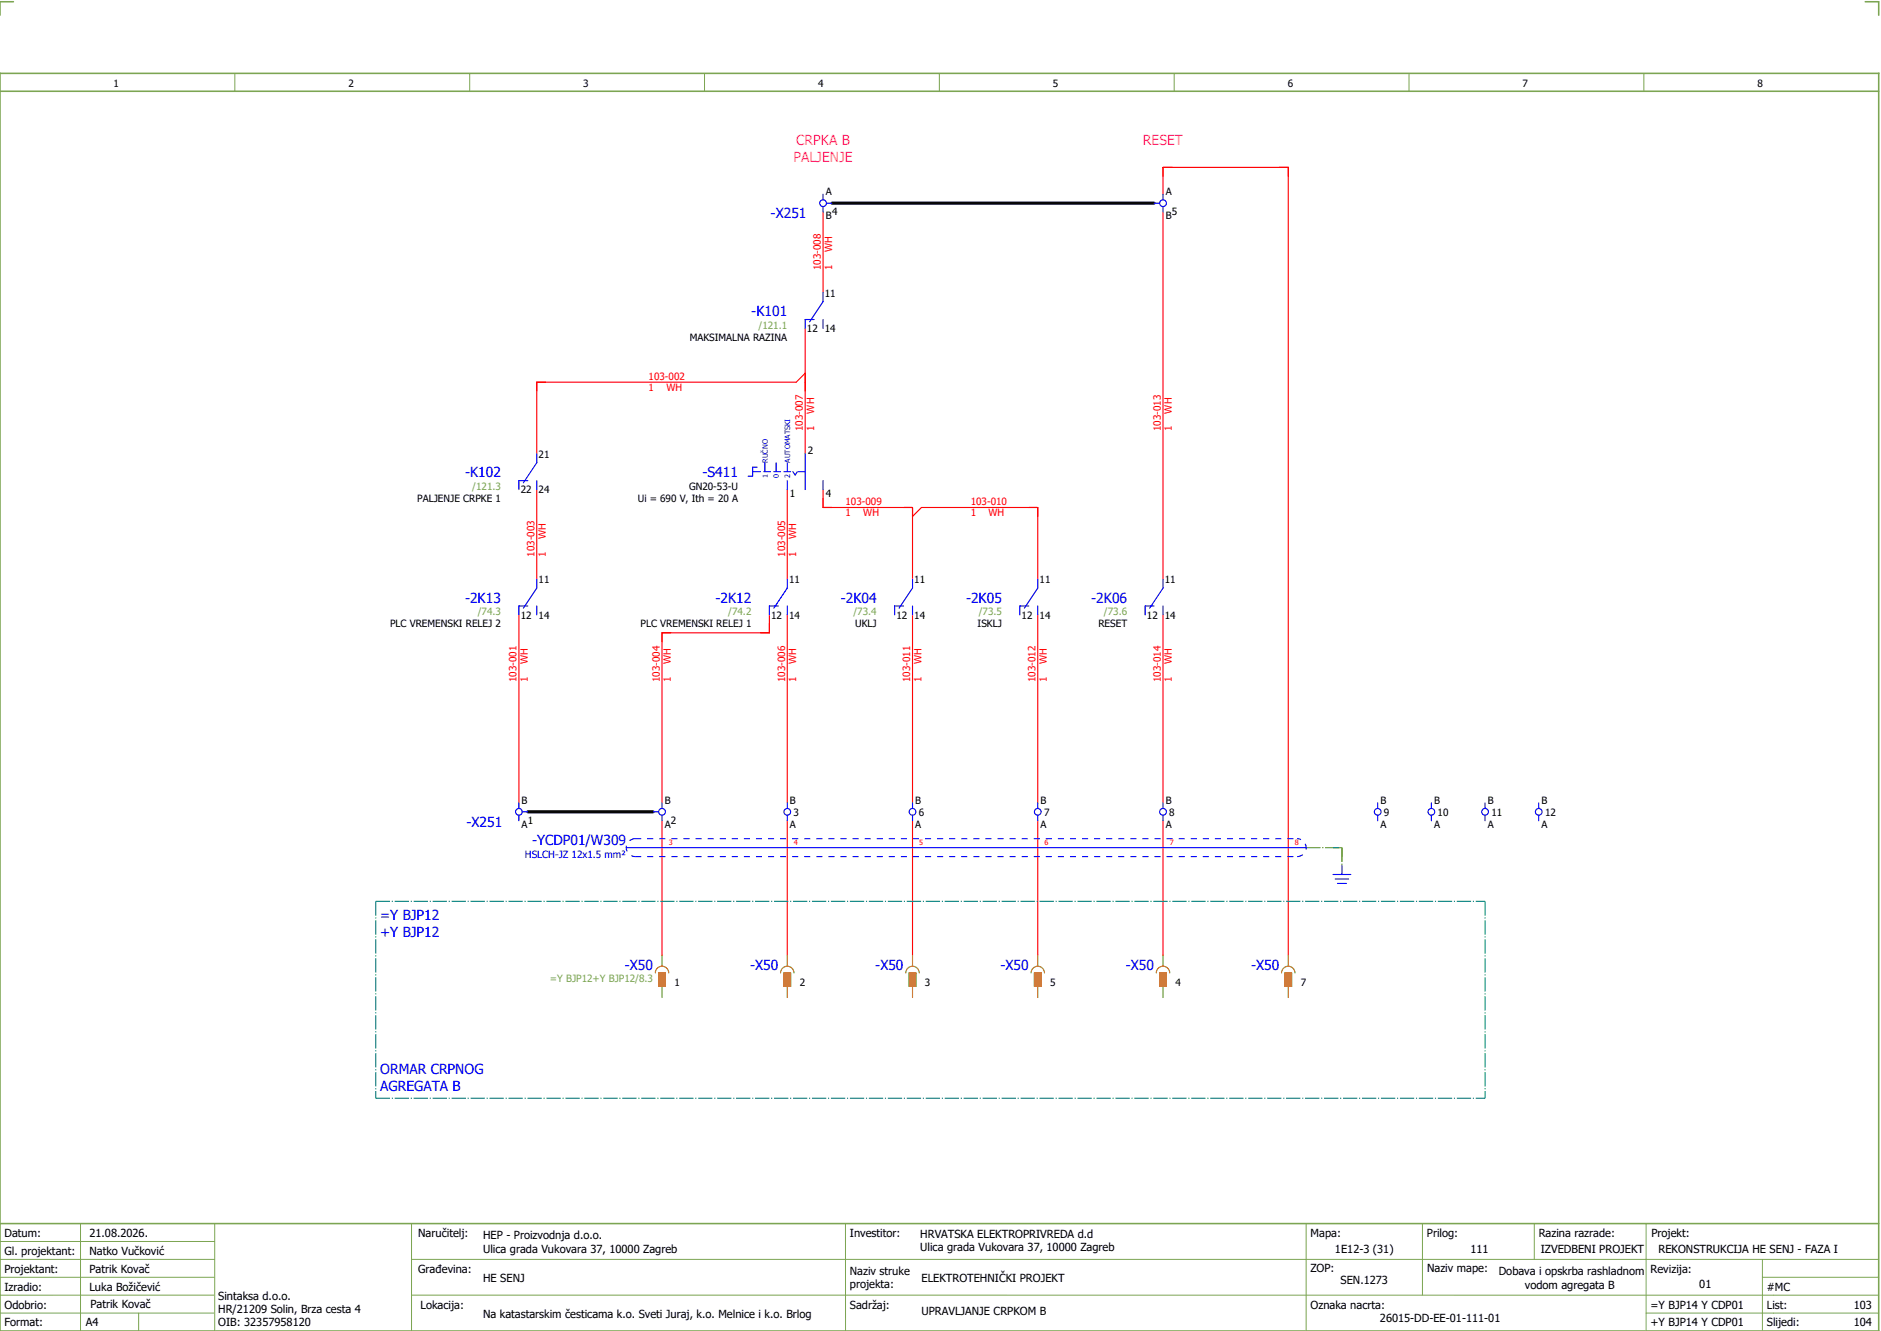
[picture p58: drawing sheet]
<svg xmlns="http://www.w3.org/2000/svg" width="421mm" height="297mm" viewBox="0 0 421 297" stroke-linecap="round" stroke-linejoin="round" font-family="sans-serif">
<defs><g id="words">
<g font-size="3.1" fill="#f0f">
<text x="178" y="32.5">CRPKA B</text>
<text x="255.5" y="32.5">RESET</text>
<text x="177.4" y="36.3">PALJENJE</text>
</g>
<g font-size="3.1" fill="#00f">
<text x="172.3" y="48.7">-X251</text>
<text x="168" y="70.6">-K101</text>
<text x="104" y="106.6">-K102</text>
<text x="157.1" y="106.6">-S411</text>
<text x="104" y="134.6">-2K13</text>
<text x="160" y="134.6">-2K12</text>
<text x="188" y="134.6">-2K04</text>
<text x="216" y="134.6">-2K05</text>
<text x="244" y="134.6">-2K06</text>
<text x="104.3" y="184.7">-X251</text>
<text x="118.9" y="188.8">-YCDP01/W309</text>
<text x="85" y="205.5">=Y BJP12</text>
<text x="85" y="209.3">+Y BJP12</text>
<text x="139.7" y="216.6">-X50</text>
<text x="167.7" y="216.6">-X50</text>
<text x="195.7" y="216.6">-X50</text>
<text x="223.7" y="216.6">-X50</text>
<text x="251.7" y="216.6">-X50</text>
<text x="279.7" y="216.6">-X50</text>
<text x="85" y="240">ORMAR CRPNOG</text>
<text x="85" y="243.8">AGREGATA B</text>
</g>
<g font-size="2.5">
<text x="1" y="276.4">Datum:</text>
<text x="1" y="280.4">Gl. projektant:</text>
<text x="20" y="276.4">21.08.2026.</text>
<text x="20" y="280.4">Natko Vučković</text>
<text x="93.5" y="276.4">Naručitelj:</text>
<text x="108" y="276.9">HEP - Proizvodnja d.o.o.</text>
<text x="108" y="279.9">Ulica grada Vukovara 37, 10000 Zagreb</text>
<text x="190" y="276.4">Investitor:</text>
<text x="205.7" y="276.6">HRVATSKA ELEKTROPRIVREDA d.d</text>
<text x="205.7" y="279.6">Ulica grada Vukovara 37, 10000 Zagreb</text>
<text x="293" y="276.4">Mapa:</text>
<text x="298.4" y="279.9">1E12-3 (31)</text>
<text x="319" y="276.4">Prilog:</text>
<text x="328.7" y="279.9">111</text>
<text x="344" y="276.4">Razina razrade:</text>
<text x="344.4" y="279.9">IZVEDBENI PROJEKT</text>
<text x="369.2" y="276.3">Projekt:</text>
<text x="370.8" y="279.9">REKONSTRUKCIJA HE SENJ - FAZA I</text>
<text x="1" y="284.4">Projektant:</text>
<text x="20" y="284.4">Patrik Kovač</text>
<text x="93.5" y="284.4">Građevina:</text>
<text x="108" y="286.4">HE SENJ</text>
<text x="190" y="284.9">Naziv struke</text>
<text x="190" y="287.9">projekta:</text>
<text x="206" y="286.5">ELEKTROTEHNIČKI PROJEKT</text>
<text x="293" y="284.3">ZOP:</text>
<text x="299.7" y="286.9">SEN.1273</text>
<text x="319" y="284.3">Naziv mape:</text>
<text x="335.1" y="285">Dobava i opskrba rashladnom</text>
<text x="340.9" y="288">vodom agregata B</text>
<text x="369" y="284.4">Revizija:</text>
<text x="379.9" y="287.9">01</text>
<text x="1" y="288.4">Izradio:</text>
<text x="1" y="292.4">Odobrio:</text>
<text x="20" y="288.4">Luka Božičević</text>
<text x="20.2" y="292.3">Patrik Kovač</text>
<text x="48.8" y="290.4">Sintaksa d.o.o.</text>
<text x="48.8" y="293.4">HR/21209 Solin, Brza cesta 4</text>
<text x="94" y="292.4">Lokacija:</text>
<text x="190" y="292.4">Sadržaj:</text>
<text x="206" y="293.9">UPRAVLJANJE CRPKOM B</text>
<text x="293" y="292.4">Oznaka nacrta:</text>
<text x="369" y="292.4">=Y BJP14 Y CDP01</text>
<text x="395" y="292.4">List:</text>
<text x="395" y="288.4">#MC</text>
<text x="414.4" y="292.4">103</text>
<text x="1" y="296.4">Format:</text>
<text x="19.2" y="296.4">A4</text>
<text x="48.8" y="296.4">OIB: 32357958120</text>
<text x="108" y="294.4">Na katastarskim česticama k.o. Sveti Juraj, k.o. Melnice i k.o. Brlog</text>
<text x="308.5" y="295.4">26015-DD-EE-01-111-01</text>
<text x="369" y="296.4">+Y BJP14 Y CDP01</text>
<text x="395" y="296.4">Slijedi:</text>
<text x="414.4" y="296.4">104</text>
</g>
<g font-size="2.2">
<text x="25.4" y="19.4">1</text>
<text x="77.9" y="19.4">2</text>
<text x="130.4" y="19.4">3</text>
<text x="182.9" y="19.4">4</text>
<text x="235.4" y="19.4">5</text>
<text x="287.9" y="19.4">6</text>
<text x="340.4" y="19.4">7</text>
<text x="392.9" y="19.4">8</text>
<text x="184.6" y="43.5">A</text>
<text x="260.6" y="43.5">A</text>
<text x="184.6" y="48.9">B</text>
<text x="186" y="48">4</text>
<text x="260.6" y="49">B</text>
<text x="262" y="48">5</text>
<text x="184.4" y="66.3">11</text>
<text x="154.2" y="76.2">MAKSIMALNA RAZINA</text>
<text x="180.4" y="74.2">12</text>
<text x="184.4" y="74.2">14</text>
<text x="180.6" y="101.5">2</text>
<text x="120.4" y="102.3">21</text>
<text x="93.3" y="112.2">PALJENJE CRPKE 1</text>
<text x="116.4" y="110.2">22</text>
<text x="120.4" y="110.2">24</text>
<text x="142.6" y="112.2">Ui = 690 V, Ith = 20 A</text>
<text x="154" y="109.5">GN20-53-U</text>
<text x="176.6" y="111">1</text>
<text x="184.6" y="111">4</text>
<text x="120.4" y="130.3">11</text>
<text x="176.4" y="130.3">11</text>
<text x="204.4" y="130.3">11</text>
<text x="232.4" y="130.3">11</text>
<text x="260.4" y="130.3">11</text>
<text x="87.2" y="140.2">PLC VREMENSKI RELEJ 2</text>
<text x="116.4" y="138.2">12</text>
<text x="120.4" y="138.2">14</text>
<text x="143.2" y="140.2">PLC VREMENSKI RELEJ 1</text>
<text x="172.4" y="138.2">12</text>
<text x="176.4" y="138.2">14</text>
<text x="191.2" y="140.2">UKLJ</text>
<text x="200.4" y="138.2">12</text>
<text x="204.4" y="138.2">14</text>
<text x="218.6" y="140.2">ISKLJ</text>
<text x="228.4" y="138.2">12</text>
<text x="232.4" y="138.2">14</text>
<text x="245.6" y="140.2">RESET</text>
<text x="256.4" y="138.2">12</text>
<text x="260.4" y="138.2">14</text>
<text x="116.6" y="179.5">B</text>
<text x="148.6" y="179.5">B</text>
<text x="176.6" y="179.5">B</text>
<text x="204.6" y="179.5">B</text>
<text x="232.6" y="179.5">B</text>
<text x="260.6" y="179.5">B</text>
<text x="308.6" y="179.5">B</text>
<text x="320.6" y="179.5">B</text>
<text x="332.6" y="179.5">B</text>
<text x="344.6" y="179.5">B</text>
<text x="116.6" y="184.9">A</text>
<text x="118" y="184">1</text>
<text x="148.6" y="185">A</text>
<text x="150" y="184">2</text>
<text x="176.6" y="185">A</text>
<text x="177.4" y="182.3">3</text>
<text x="204.6" y="185">A</text>
<text x="205.4" y="182.3">6</text>
<text x="232.6" y="185">A</text>
<text x="233.4" y="182.3">7</text>
<text x="260.6" y="185">A</text>
<text x="261.4" y="182.3">8</text>
<text x="308.6" y="185">A</text>
<text x="309.4" y="182.3">9</text>
<text x="320.6" y="185">A</text>
<text x="321.4" y="182.3">10</text>
<text x="332.6" y="185">A</text>
<text x="333.4" y="182.3">11</text>
<text x="344.6" y="185">A</text>
<text x="345.4" y="182.3">12</text>
<text x="150.8" y="220.3">1</text>
<text x="178.8" y="220.3">2</text>
<text x="206.8" y="220.3">3</text>
<text x="234.8" y="220.3">5</text>
<text x="262.8" y="220.3">4</text>
<text x="290.8" y="220.3">7</text>
</g>
<g font-size="2.2" fill="#f00">
<text x="186" y="56.4" transform="rotate(-90 186 56.4)">WH</text>
<text x="183.5" y="60.4" transform="rotate(-90 183.5 60.4)">103-008</text>
<text x="186" y="60.4" transform="rotate(-90 186 60.4)">1</text>
<text x="145" y="84.9">103-002</text>
<text x="145" y="87.4">1</text>
<text x="149" y="87.4">WH</text>
<text x="182" y="92.4" transform="rotate(-90 182 92.4)">WH</text>
<text x="262" y="92.4" transform="rotate(-90 262 92.4)">WH</text>
<text x="179.5" y="96.4" transform="rotate(-90 179.5 96.4)">103-007</text>
<text x="182" y="96.4" transform="rotate(-90 182 96.4)">1</text>
<text x="259.5" y="96.4" transform="rotate(-90 259.5 96.4)">103-013</text>
<text x="262" y="96.4" transform="rotate(-90 262 96.4)">1</text>
<text x="189" y="112.9">103-009</text>
<text x="217" y="112.9">103-010</text>
<text x="189" y="115.4">1</text>
<text x="193" y="115.4">WH</text>
<text x="217" y="115.4">1</text>
<text x="221" y="115.4">WH</text>
<text x="119.5" y="124.4" transform="rotate(-90 119.5 124.4)">103-003</text>
<text x="122" y="124.4" transform="rotate(-90 122 124.4)">1</text>
<text x="122" y="120.4" transform="rotate(-90 122 120.4)">WH</text>
<text x="175.5" y="124.4" transform="rotate(-90 175.5 124.4)">103-005</text>
<text x="178" y="124.4" transform="rotate(-90 178 124.4)">1</text>
<text x="178" y="120.4" transform="rotate(-90 178 120.4)">WH</text>
<text x="118" y="148.4" transform="rotate(-90 118 148.4)">WH</text>
<text x="150" y="148.4" transform="rotate(-90 150 148.4)">WH</text>
<text x="178" y="148.4" transform="rotate(-90 178 148.4)">WH</text>
<text x="206" y="148.4" transform="rotate(-90 206 148.4)">WH</text>
<text x="234" y="148.4" transform="rotate(-90 234 148.4)">WH</text>
<text x="262" y="148.4" transform="rotate(-90 262 148.4)">WH</text>
<text x="115.5" y="152.4" transform="rotate(-90 115.5 152.4)">103-001</text>
<text x="118" y="152.4" transform="rotate(-90 118 152.4)">1</text>
<text x="147.5" y="152.4" transform="rotate(-90 147.5 152.4)">103-004</text>
<text x="150" y="152.4" transform="rotate(-90 150 152.4)">1</text>
<text x="175.5" y="152.4" transform="rotate(-90 175.5 152.4)">103-006</text>
<text x="178" y="152.4" transform="rotate(-90 178 152.4)">1</text>
<text x="203.5" y="152.4" transform="rotate(-90 203.5 152.4)">103-011</text>
<text x="206" y="152.4" transform="rotate(-90 206 152.4)">1</text>
<text x="231.5" y="152.4" transform="rotate(-90 231.5 152.4)">103-012</text>
<text x="234" y="152.4" transform="rotate(-90 234 152.4)">1</text>
<text x="259.5" y="152.4" transform="rotate(-90 259.5 152.4)">103-014</text>
<text x="262" y="152.4" transform="rotate(-90 262 152.4)">1</text>
</g>
<g font-size="2.2" fill="#7ca552">
<text x="169.6" y="73.5">/121.1</text>
<text x="105.6" y="109.5">/121.3</text>
<text x="106.8" y="137.5">/74.3</text>
<text x="162.8" y="137.5">/74.2</text>
<text x="190.8" y="137.5">/73.4</text>
<text x="218.8" y="137.5">/73.5</text>
<text x="246.8" y="137.5">/73.6</text>
<text x="123" y="219.5">=Y BJP12+Y BJP12/8.3</text>
</g>
<text font-size="2.2" fill="#00f" x="117.4" y="191.6">HSLCH-JZ 12x1.5 mm²</text>
<g font-size="1.6" fill="#00f">
<text x="171.6" y="106.8" transform="rotate(-90 171.6 106.8)">1</text>
<text x="171.6" y="103.4" transform="rotate(-90 171.6 103.4)">RUČNO</text>
<text x="174.1" y="106.8" transform="rotate(-90 174.1 106.8)">0</text>
<text x="176.6" y="106.8" transform="rotate(-90 176.6 106.8)">2</text>
<text x="176.6" y="103.4" transform="rotate(-90 176.6 103.4)">AUTOMATSKI</text>
</g>
<g font-size="1.6" fill="#f00">
<text x="149.5" y="188.9">3</text>
<text x="177.5" y="188.9">4</text>
<text x="205.5" y="188.9">5</text>
<text x="233.5" y="188.9">6</text>
<text x="261.5" y="188.9">7</text>
<text x="289.5" y="188.9">8</text>
</g>
</g></defs>
<path d="M0 16.4h420v281h-420zM3 .4h-3v3M417 .4h3v3M0 20.4h420M0 273.4h420" fill="none" stroke="#7ca552" stroke-width=".35"/>
<g fill="none" stroke="#7ca552" stroke-width=".22">
<path d="M52.5 16.4v4M105 16.4v4M157.5 16.4v4M210 16.4v4M262.5 16.4v4M315 16.4v4M367.5 16.4v4M0 277.4h48M18 273.4v24M48 273.4v24M92 273.4v24M189 273.4v24"/>
<path d="M292 273.4v23.8M318 273.4v16M343 273.4v8M368 273.4v23.8M0 281.4h48M0 285.4h47.8M0 293.4h47.8M31 293.4v4M47.8 289.4h-47.8M92 281.4h328M92 289.4h328M368 293.4h52"/>
<path d="M394 285.4h26M394 281.4v15.8"/>
</g>
<g fill="none" stroke="#f00" stroke-width=".25">
<path d="M184 47.4v18M260 43.4v-6h28v176M260 47.4v82M180 73.4v28M180 83.4l-2 2h-58v16M120 109.4v20M176 109.4v20M184 109.4v4h20v16M204 115.4l2-2h26v16M116 137.4v42M172 137.4v4h-24v38M176 137.4v42"/>
<path d="M204 137.4v42M232 137.4v42M260 137.4v42M148 183.4v30M176 183.4v30M204 183.4v30M232 183.4v30M260 183.4v30"/>
</g>
<path d="M292 189.4h8M298 189.4h2M300 189.4v4M300 189.4v2" fill="none" stroke="#00be00" stroke-width=".25" stroke-dasharray="3.2 .4 .3 .4" stroke-linecap="butt"/>
<path d="M186 45.4h72M118 181.4h28" fill="none" stroke="#000" stroke-width=".7"/>
<g fill="none" stroke="#00f" stroke-width=".25">
<path d="M184 43.4v1.2M184 46.1v1.3M184.8 45.4h1.2M258 45.4h1.3M260 43.4v1.2M260 46.1v1.3M182 71.4h-2v2M184 71.4v2M184 65.4v2l-3 4.5M118 107.4h-2v2M120 107.4v2M120 101.4v2l-3 4.5"/>
<path d="M168.2 105.4h1.8M169.3 104.4h-1.1v2h-.9M170.8 105.4h1.5M171 103.4v2M173 105.4h1.5M173.5 103.4v2M175.3 105.4h1.5M176 103.4v2M176 107.4v2M177.3 105.4l.4 .7 .6-.7M178.5 105.4h1.5M180 101.4v8"/>
<path d="M184 107.4v2M118 135.4h-2v2M120 135.4v2M120 129.4v2l-3 4.5M174 135.4h-2v2M176 135.4v2M176 129.4v2l-3 4.5M202 135.4h-2v2M204 135.4v2M204 129.4v2l-3 4.5M230 135.4h-2v2M232 135.4v2"/>
<path d="M232 129.4v2l-3 4.5M258 135.4h-2v2M260 135.4v2M260 129.4v2l-3 4.5M116 179.4v1.2M148 179.4v1.2M176 179.4v1.2M204 179.4v1.2M232 179.4v1.2M260 179.4v1.2M308 179.4v1.2M320 179.4v1.2"/>
<path d="M332 179.4v1.2M344 179.4v1.2M116 182.1v1.3M116.8 181.4h1.2M140 189.4h152M146 181.4h1.3M148 182.1v1.3M176 182.1v1.3M204 182.1v1.3M232 182.1v1.3M260 182.1v1.3M298 195.4h4"/>
<path d="M298.5 196.4h3M299 197.4h2M300 193.4v2M308 182.1v1.3M320 182.1v1.3M332 182.1v1.3M344 182.1v1.3"/>
<circle cx="184" cy="45.4" r=".75"/>
<circle cx="260" cy="45.4" r=".75"/>
<circle cx="116" cy="181.4" r=".75"/>
<circle cx="148" cy="181.4" r=".75"/>
<circle cx="176" cy="181.4" r=".75"/>
<circle cx="204" cy="181.4" r=".75"/>
<circle cx="232" cy="181.4" r=".75"/>
<circle cx="260" cy="181.4" r=".75"/>
<circle cx="308" cy="181.4" r=".75"/>
<circle cx="320" cy="181.4" r=".75"/>
<circle cx="332" cy="181.4" r=".75"/>
<circle cx="344" cy="181.4" r=".75"/>
</g>
<path d="M84 201.4h248M84 201.4v44M332 201.4v44M84 245.4h248" fill="none" stroke="#007f7f" stroke-width=".25" stroke-dasharray="3.2 .4 .3 .4" stroke-linecap="butt"/>
<path d="M142 191.4h148M142 187.4h148M142 187.4a2 2 0 0 0-2 2 2 2 0 0 0 2 2M290 191.4a2 2 0 0 0 2-2 2 2 0 0 0-2-2" fill="none" stroke="#00f" stroke-width=".25" stroke-dasharray="1.4 1.4" stroke-linecap="butt"/>
<g fill="#a57c00" stroke="#a57c00" stroke-width=".22">
<path d="M147.3 217.4h1.5v3h-1.5z"/>
<path d="M175.3 217.4h1.5v3h-1.5z"/>
<path d="M203.3 217.4h1.5v3h-1.5z"/>
<path d="M259.3 217.4h1.5v3h-1.5z"/>
<path d="M231.3 217.4h1.5v3h-1.5z"/>
<path d="M287.3 217.4h1.5v3h-1.5z"/>
</g>
<g fill="none" stroke="#a57c00" stroke-width=".25">
<path d="M146.5 217.4a1.5 1.5 0 0 1 1.5-1.5 1.5 1.5 0 0 1 1.5 1.5M147.3 217.4h1.5v3h-1.5zM148 213.4v2.5M174.5 217.4a1.5 1.5 0 0 1 1.5-1.5 1.5 1.5 0 0 1 1.5 1.5M175.3 217.4h1.5v3h-1.5zM176 213.4v2.5M202.5 217.4a1.5 1.5 0 0 1 1.5-1.5 1.5 1.5 0 0 1 1.5 1.5M203.3 217.4h1.5v3h-1.5zM204 213.4v2.5M230.5 217.4a1.5 1.5 0 0 1 1.5-1.5 1.5 1.5 0 0 1 1.5 1.5M231.3 217.4h1.5v3h-1.5zM232 213.4v2.5"/>
<path d="M258.5 217.4a1.5 1.5 0 0 1 1.5-1.5 1.5 1.5 0 0 1 1.5 1.5M259.3 217.4h1.5v3h-1.5zM260 213.4v2.5M286.5 217.4a1.5 1.5 0 0 1 1.5-1.5 1.5 1.5 0 0 1 1.5 1.5M287.3 217.4h1.5v3h-1.5zM288 213.4v2.5M148 220.4v2.5M176 220.4v2.5M204 220.4v2.5M232 220.4v2.5M260 220.4v2.5M288 220.4v2.5"/>
</g>
<use href="#words"/>
</svg>
